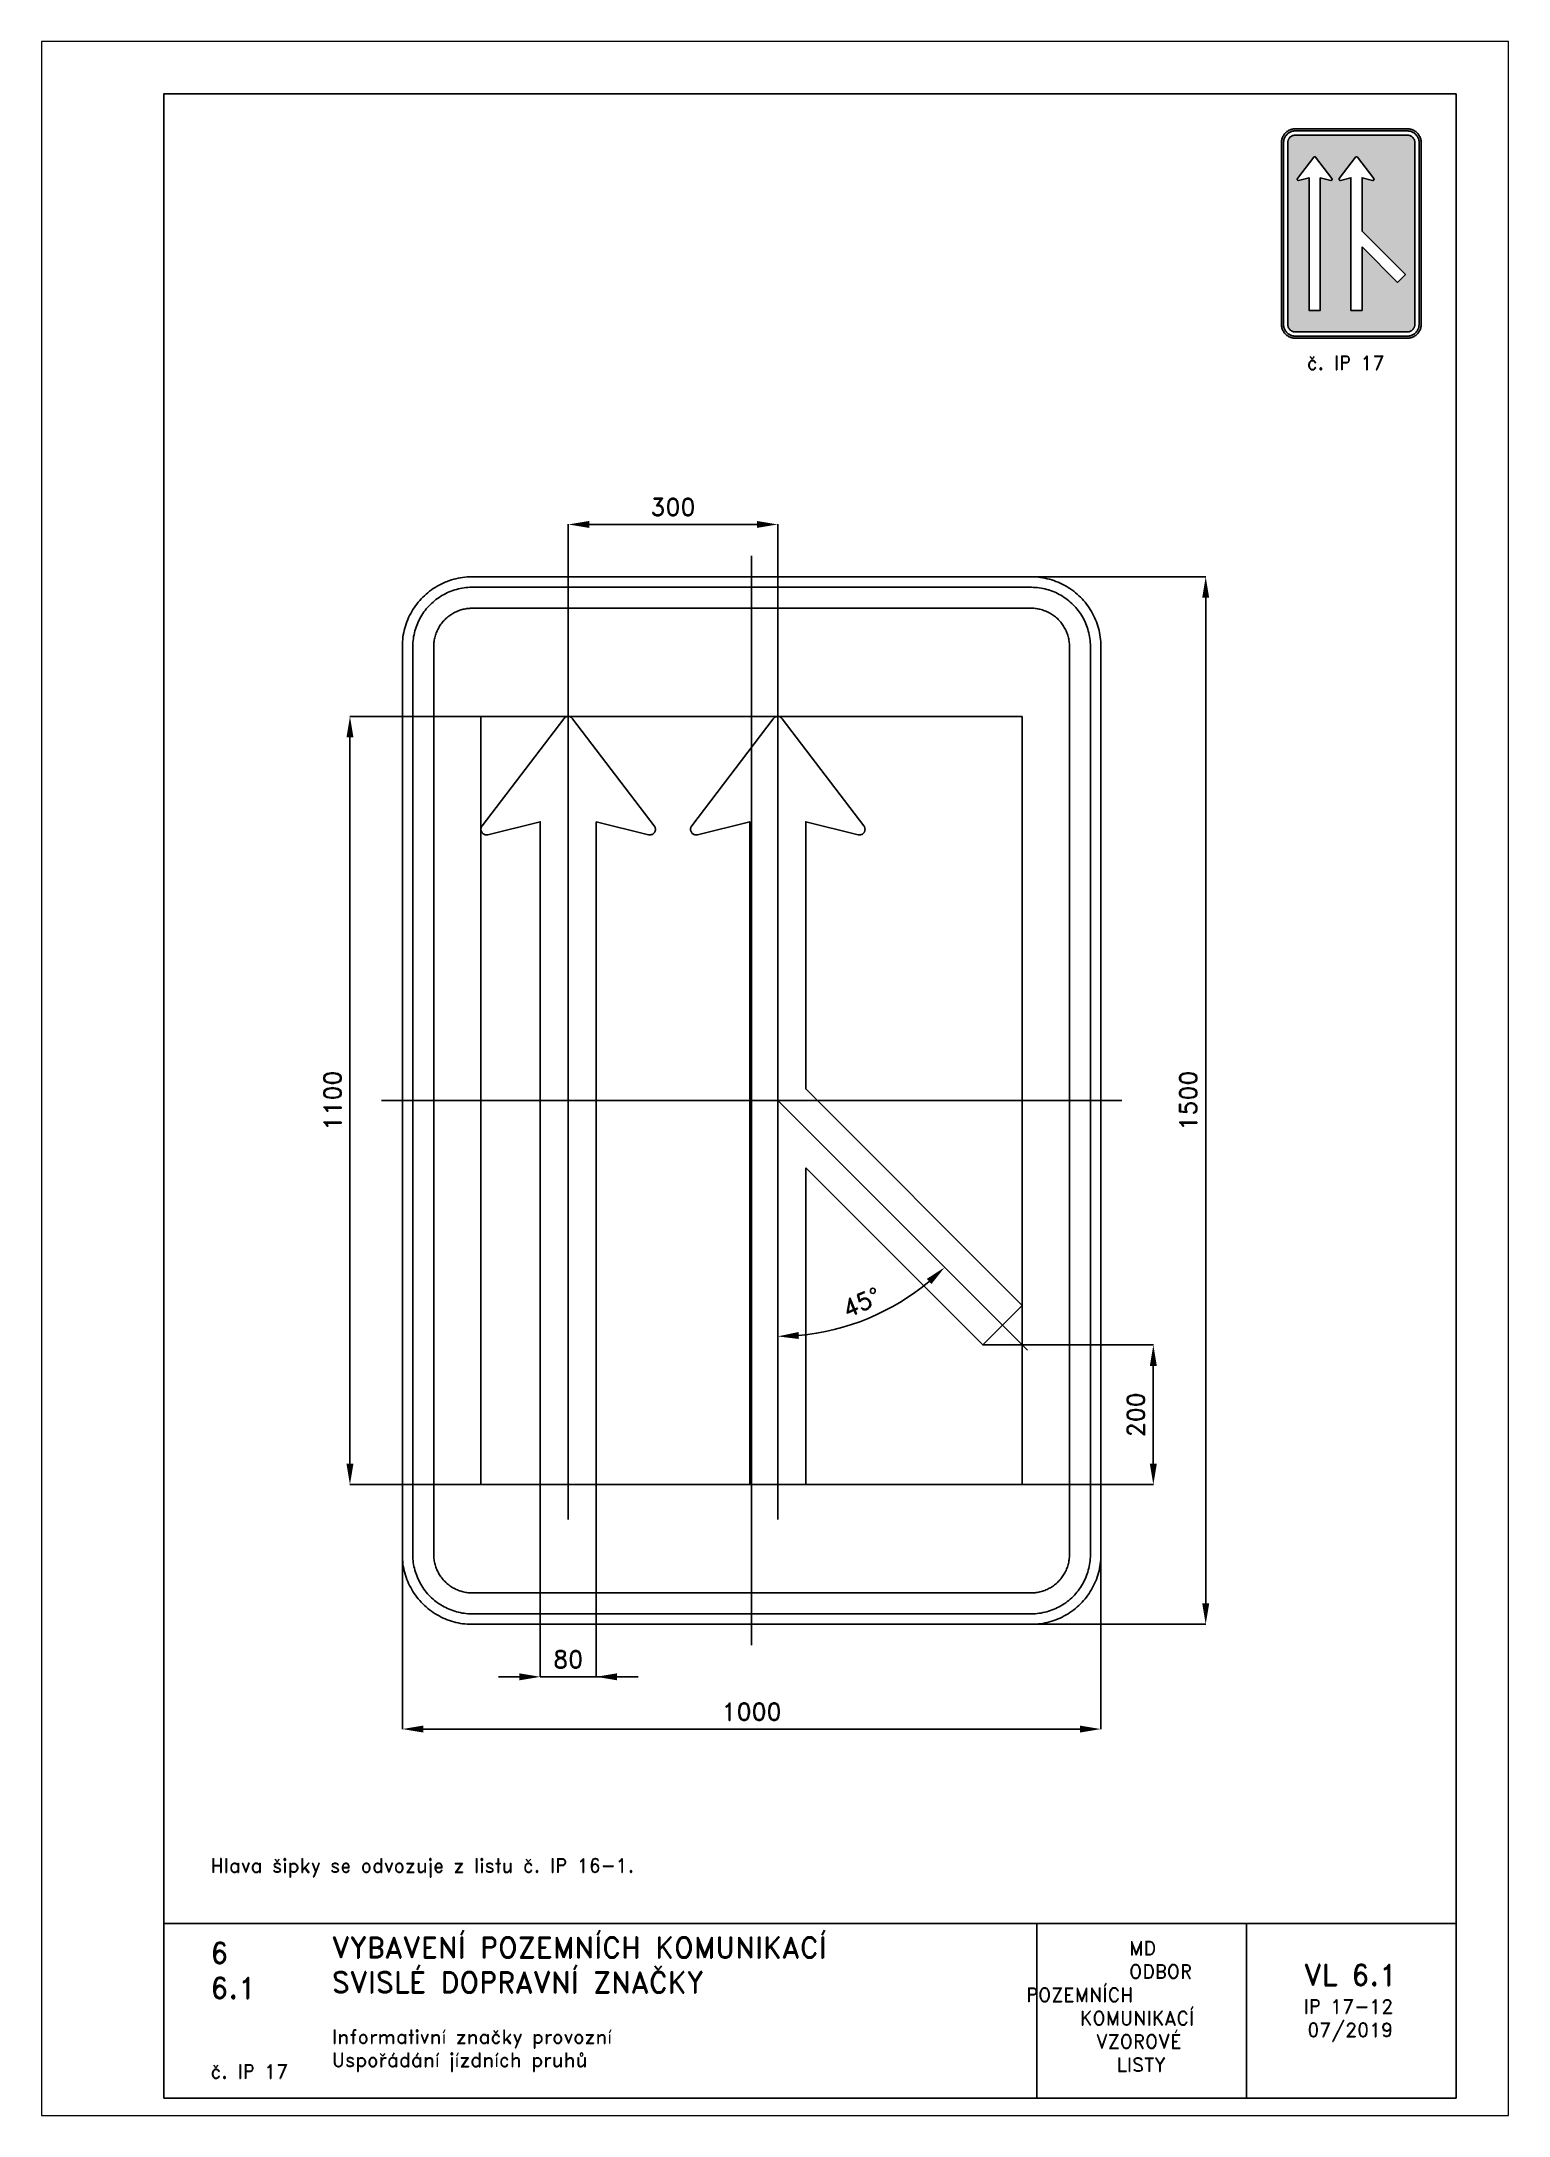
# Paper-space layout 'IP 17-12' of a CAD drawing. Header units: millimetres. Extents: x 0 to 210, y 0 to 297.
# The model-space entities are those that its viewports show. They can reach past a viewport. Long polylines and large blocks are cut down to what shows.
import ezdxf

# ---------------------------------------------------------------- set-up
doc = ezdxf.new("R2010")
doc.units = ezdxf.units.MM
doc.header["$LTSCALE"] = 5
doc.linetypes.add('ČERCHOVANÁX2', pattern=[2, 1, -0.5, 0, -0.5])
doc.linetypes.add('ČÁRKOVANÁX2', pattern=[1.5, 1, -0.5])
for name, color, linetype in [('Kóty', 2, 'Continuous'), ('Rozpiska', 7, 'Continuous'), ('Značka', 7, 'Continuous')]:
    doc.layers.add(name, color=color, linetype=linetype)
doc.layers.add('Rámeček', color=6, linetype='Continuous', plot=False)
doc.styles.get("Standard").update_dxf_attribs({"font": 'romand.shx', "height": 25})
doc.dimstyles.get("Standard").update_dxf_attribs({"dimtxt": 25, "dimasz": 30, "dimexe": 0.18, "dimexo": 0.0625, "dimgap": 12.5, "dimtad": 1, "dimdec": 0, "dimzin": 0, "dimdsep": 46, "dimtxsty": 'Standard', "dimcen": 0.09, "dimadec": 0, "dimazin": 0, "dimtfac": 1, "dimtdec": 0, "dimtofl": 0, "dimtmove": 0, "dimatfit": 3, "dimfxl": 1, "dimtolj": 1, "dimtzin": 0, "dimarcsym": 0})

psp = doc.layouts.new('IP 17-12')

# ---------------------------------------------------------------- texts
at = {"layer": 'Rozpiska', "color": 7, "attachment_point": 1}
for s, width, gutter_width, heights, insert, char_height in [('\\pi3.61905;č. IP 17', 20, 125, [0], (177.5, 252), 2), ('\\P{\\H1.83333x; }\\PHlava šipky se odvozuje z listu č. IP 16-1.{\\H1.55556x; }', 155.5011, 100, [0], (24.17, 43.49), 2), ('6', 149.0422, 100, [0], (24.17, 24.77), 3), ('{\\C6;VYBAVENÍ POZEMNÍCH KOMUNIKACÍ\\P}SVISLÉ DOPRAVNÍ ZNAČKY{\\H1.34524x; }', 149.0422, 100, [0], (41.56, 25.56), 3), ('\\pi14.7414;{\\C6;MD\\P\\pi2.36044;}ODBOR POZEMNÍCH{\\H1.57143x; }\\P\\pi7.69378;KOMUNIKACÍ{\\H1.5x; }\\P\\pi9.97949;{\\C6;VZOROVÉ\\H1.47619x; \\H0.67742x;\\P\\pi12.93187;LISTY\\H1.26984x; }', 33.1018, 100, [0], (140.95, 24.95), 2), ('\\pi1.03113;{\\H1.5x;\\C6;VL 6.1\\P\\pi0.98347;\\H0.66667x;IP 17-12\\H1.66666x; \\H0.6x;\\P\\pi1.5549;07/2019\\H1.80159x; }', 16.0623, 100, [0], (179.66, 21.61), 2), ('6.1', 149.0422, 100, [0], (24.17, 19.78), 3), ('{\\C6;Informativní značky provozní\\P}Uspořádání jízdních pruhů{\\H1.83333x; }', 149.0422, 100, [0], (41.56, 12.29), 2), ('{\\C6;č. IP 17}', 18.3305, 100, [2.67], (24.18, 7.3), 2)]:
    psp.add_mtext_dynamic_manual_height_columns(s, width=width, gutter_width=gutter_width, heights=heights, dxfattribs=dict(at, insert=insert, char_height=char_height))

msp = doc.modelspace()

# ---------------------------------------------------------------- blocks, each defined once
blk = doc.blocks.new('*D0')
at = {"layer": 'Defpoints', "color": 0, "transparency": 16777216}
for p in [(500, -548.8), (-500, -619.3), (500, -900)]:
    blk.add_point(p, dxfattribs=at)
at = {"layer": 'Kóty', "color": 0, "lineweight": -2, "transparency": 16777216}
for p, q in [((500, -548.9), (500, -900.2)), ((-500, -619.4), (-500, -900.2)), ((-470, -900), (470, -900))]:
    blk.add_line(p, q, dxfattribs=at)
at = {"layer": 'Kóty', "color": 0, "transparency": 16777216}
for points in [[(-470, -895), (-470, -905), (-500, -900)], [(470, -895), (470, -905), (500, -900)]]:
    blk.add_solid(points, dxfattribs=at)
at = {"layer": 'Kóty', "color": 0, "transparency": 16777216, "insert": (0, -875), "char_height": 25, "attachment_point": 5}
blk.add_mtext('\\A1;1000', dxfattribs=at)
blk = doc.blocks.new('*D1')
at = {"layer": 'Defpoints', "color": 0, "transparency": 16777216}
for p in [(-302.542, -550), (-222.552, -549.988), (-222.552, -825.18)]:
    blk.add_point(p, dxfattribs=at)
at = {"layer": 'Kóty', "color": 0, "lineweight": -2, "transparency": 16777216}
for p, q in [((-302.542, -550.0625), (-302.542, -825.36)), ((-222.552, -550.0505), (-222.552, -825.36)), ((-332.542, -825.18), (-362.542, -825.18)), ((-192.552, -825.18), (-162.552, -825.18))]:
    blk.add_line(p, q, dxfattribs=at)
at = {"layer": 'Kóty', "color": 0, "transparency": 16777216}
for points in [[(-332.542, -820.18), (-332.542, -830.18), (-302.542, -825.18)], [(-192.552, -820.18), (-192.552, -830.18), (-222.552, -825.18)]]:
    blk.add_solid(points, dxfattribs=at)
at = {"layer": 'Kóty', "color": 0, "transparency": 16777216, "insert": (-262.547, -800.18), "char_height": 25, "attachment_point": 5}
blk.add_mtext('\\A1;80', dxfattribs=at)
blk = doc.blocks.new('*D3')
at = {"layer": 'Defpoints', "color": 0, "transparency": 16777216}
for p in [(37.453, 825), (-262.547, 600), (37.453, 600)]:
    blk.add_point(p, dxfattribs=at)
at = {"layer": 'Kóty', "color": 0, "lineweight": -2, "transparency": 16777216}
for p, q in [((-262.547, 600.0625), (-262.547, 825.18)), ((-232.547, 825), (7.453, 825)), ((37.453, 600.0625), (37.453, 825.18))]:
    blk.add_line(p, q, dxfattribs=at)
at = {"layer": 'Kóty', "color": 0, "transparency": 16777216}
for points in [[(-232.547, 830), (-232.547, 820), (-262.547, 825)], [(7.453, 830), (7.453, 820), (37.453, 825)]]:
    blk.add_solid(points, dxfattribs=at)
at = {"layer": 'Kóty', "color": 0, "transparency": 16777216, "insert": (-112.547, 850), "char_height": 25, "attachment_point": 5}
blk.add_mtext('\\A1;300', dxfattribs=at)
blk = doc.blocks.new('*D4')
at = {"layer": 'Defpoints', "color": 0, "transparency": 16777216}
for p in [(341.6, 750), (650, 750), (341.6, -750)]:
    blk.add_point(p, dxfattribs=at)
at = {"layer": 'Kóty', "color": 0, "lineweight": -2, "transparency": 16777216}
for p, q in [((341.6, 750), (650.2, 750)), ((650, -720), (650, 720)), ((341.6, -750), (650.2, -750))]:
    blk.add_line(p, q, dxfattribs=at)
at = {"layer": 'Kóty', "color": 0, "transparency": 16777216}
for points in [[(645, 720), (655, 720), (650, 750)], [(645, -720), (655, -720), (650, -750)]]:
    blk.add_solid(points, dxfattribs=at)
at = {"layer": 'Kóty', "color": 0, "transparency": 16777216, "insert": (625, 0), "char_height": 25, "attachment_point": 5, "rotation": 90}
blk.add_mtext('\\A1;1500', dxfattribs=at)
blk = doc.blocks.new('*D5')
at = {"layer": 'Defpoints', "color": 0, "transparency": 16777216}
for p in [(-379.161, 550), (-575, -550), (-379.161, -550)]:
    blk.add_point(p, dxfattribs=at)
at = {"layer": 'Kóty', "color": 0, "lineweight": -2, "transparency": 16777216}
for p, q in [((-379.2235, 550), (-575.18, 550)), ((-575, 520), (-575, -520)), ((-379.2235, -550), (-575.18, -550))]:
    blk.add_line(p, q, dxfattribs=at)
at = {"layer": 'Kóty', "color": 0, "transparency": 16777216}
for points in [[(-580, 520), (-570, 520), (-575, 550)], [(-580, -520), (-570, -520), (-575, -550)]]:
    blk.add_solid(points, dxfattribs=at)
at = {"layer": 'Kóty', "color": 0, "transparency": 16777216, "insert": (-600, 0), "char_height": 25, "attachment_point": 5, "rotation": 90}
blk.add_mtext('\\A1;1100', dxfattribs=at)
blk = doc.blocks.new('*D6')
at = {"layer": 'Defpoints', "color": 0, "transparency": 16777216}
for p in [(330.884, -350), (575, -350), (387.5, -550)]:
    blk.add_point(p, dxfattribs=at)
at = {"layer": 'Kóty', "color": 0, "lineweight": -2, "transparency": 16777216}
for p, q in [((330.9465, -350), (575.18, -350)), ((575, -520), (575, -380)), ((387.5625, -550), (575.18, -550))]:
    blk.add_line(p, q, dxfattribs=at)
at = {"layer": 'Kóty', "color": 0, "transparency": 16777216}
for points in [[(570, -380), (580, -380), (575, -350)], [(570, -520), (580, -520), (575, -550)]]:
    blk.add_solid(points, dxfattribs=at)
at = {"layer": 'Kóty', "color": 0, "transparency": 16777216, "insert": (550, -450), "char_height": 25, "attachment_point": 5, "rotation": 90}
blk.add_mtext('\\A1;200', dxfattribs=at)
blk = doc.blocks.new('*D7')
at = {"layer": 'Defpoints', "color": 0, "transparency": 16777216}
for p in [(37.5, 600), (37.5, 0), (124.9, -326.2), (394.7, -357.3), (37.5, -600)]:
    blk.add_point(p, dxfattribs=at)
at = {"layer": 'Kóty', "color": 0, "lineweight": -2, "transparency": 16777216}
blk.add_arc((37.5, 0), 337.7, 275.0914, 309.9086, dxfattribs=at)
at = {"layer": 'Kóty', "color": 0, "transparency": 16777216}
for points in [[(250.7, -255.4), (257.5, -262.7), (276.3, -238.8)], [(67.6, -341.4), (67.2, -331.4), (37.5, -337.7)]]:
    blk.add_solid(points, dxfattribs=at)
at = {"layer": 'Kóty', "color": 0, "transparency": 16777216, "insert": (157.1, -288.9), "char_height": 25, "attachment_point": 5, "rotation": 22.5}
blk.add_mtext('\\A1;45°', dxfattribs=at)

# ---------------------------------------------------------------- dimensions: what is measured, and where the dimension line sits
at = {"layer": 'Kóty'}
for base, p1, p2, picture, middle in [((37.453, 825), (-262.547, 600), (37.453, 600), '*D3', (-112.547, 850)), ((500, -900), (-500, -619.31831), (500, -548.81853), '*D0', (0, -875)), ((-222.552, -825.18), (-302.542, -550), (-222.552, -549.988), '*D1', (-262.547, -800.18))]:
    dim = msp.add_linear_dim(base=base, p1=p1, p2=p2, dimstyle='Standard', dxfattribs=at)
    dim.commit()
    dim.dimension.update_dxf_attribs({"geometry": picture, "text_midpoint": middle})
for base, p1, p2, picture, middle in [((650, 750), (341.56786, -750), (341.56786, 750), '*D4', (625, 0)), ((-575, -550), (-379.161, 550), (-379.161, -550), '*D5', (-600, 0)), ((575, -350), (387.5, -550), (330.884, -350), '*D6', (550, -450))]:
    dim = msp.add_linear_dim(base=base, p1=p1, p2=p2, angle=90, dimstyle='Standard', dxfattribs=at)
    dim.commit()
    dim.dimension.update_dxf_attribs({"geometry": picture, "text_midpoint": middle})
dim = msp.add_angular_dim_2l(base=(124.85923, -326.2045), line1=((394.73149, -357.27849), (37.453, 0)), line2=((37.453, -600), (37.453, 600)), dimstyle='Standard', dxfattribs=at)
dim.commit()
dim.dimension.update_dxf_attribs({"geometry": '*D7', "text_midpoint": (157.12261, -288.90799)})

# ---------------------------------------------------------------- linework, layer by layer
at = {"layer": 'Kóty'}
msp.add_line((650, 235.1542), (650, 132.92026), dxfattribs=at)
msp.add_lwpolyline([(-302.542, -825.36), (-177.66, -825.18)], dxfattribs=at)
at = {"layer": 'Značka', "color": 6, "linetype": 'ČERCHOVANÁX2', "ltscale": 5}
for points in [[(0, -780), (0, 780)], [(-262.547, -600), (-262.547, 600)], [(37.453, -600), (37.453, 600)], [(530, 0), (-530, 0)], [(394.73149, -357.27849), (37.453, 0)]]:
    msp.add_lwpolyline(points, dxfattribs=at)
at = {"layer": 'Značka', "color": 5}
for points in [[(-400, -750), (-400.393, -749.99883), (-400.785, -749.99692, -0.0321801), (-413.6978, -749.09245, -0.0354432), (-426.3873, -746.45574, -0.0362667), (-438.6591, -742.3068, -0.0344205), (-450.2266, -736.4713, -0.0337216), (-461.0042, -729.2849, -0.0340847), (-470.7107, -720.7107, -0.0342086), (-479.2931, -711.0064, -0.0342292), (-486.4713, -700.2266, -0.0340441), (-492.2651, -688.6512, -0.0334121), (-496.45574, -676.3873, -0.0341269), (-499.13547, -663.6918, -0.0367447), (-499.99692, -650.785), (-499.99892, -650.393), (-500, -650), (-500, 650), (-499.99883, 650.39), (-499.99692, 650.79, -0.0321796), (-499.09245, 663.7, -0.0354411), (-496.45574, 676.39, -0.0362697), (-492.3068, 688.66, -0.0344172), (-486.4713, 700.23, -0.033719), (-479.2849, 711, -0.0340776), (-470.7107, 720.71, -0.0342077), (-461.0064, 729.29, -0.0342268), (-450.2266, 736.47, -0.0340514), (-438.6512, 742.27, -0.0334162), (-426.3873, 746.46, -0.0341286), (-413.6918, 749.14, -0.0367456), (-400.785, 750), (-400.393, 750), (-400, 750), (400, 750), (400.393, 750), (400.785, 750, -0.0321794), (413.698, 749.09, -0.0354509), (426.387, 746.46, -0.0362816), (438.659, 742.31, -0.0344246), (450.227, 736.47, -0.0337312), (461.004, 729.28, -0.034081), (470.711, 720.71, -0.0342138), (479.293, 711.01, -0.0342285), (486.471, 700.23, -0.0340344), (492.265, 688.65, -0.0334114), (496.46, 676.39, -0.0341223), (499.14, 663.69, -0.0367412), (500, 650.79), (500, 650.39), (500, 650), (500, -650), (500, -650.393), (500, -650.785, -0.0321792), (499.09, -663.6978, -0.0354418), (496.46, -676.3873, -0.0362638), (492.307, -688.6591, -0.0344153), (486.471, -700.2266, -0.0337192), (479.285, -711.0042, -0.034086), (470.711, -720.7107, -0.0342054), (461.006, -729.2931, -0.0342295), (450.227, -736.4713, -0.0340459), (438.651, -742.2651, -0.0334135), (426.387, -746.45574, -0.034127), (413.692, -749.13547, -0.036745), (400.785, -749.99692), (400.393, -749.99892), (400, -750), (-400, -750)], [(-400, -735), (-400.334, -734.999), (-400.668, -734.9974, -0.0321799), (-411.6431, -734.2286, -0.0354431), (-422.4292, -731.9874, -0.036267), (-432.8602, -728.4608, -0.0344205), (-442.6926, -723.5006, -0.0337214), (-451.8536, -717.3922, -0.0340847), (-460.1041, -710.1041, -0.0342085), (-467.3991, -701.8554, -0.0342292), (-473.5006, -692.6926, -0.0340447), (-478.4254, -682.8535, -0.0334123), (-481.9874, -672.4292, -0.0341271), (-484.2652, -661.638, -0.0367448), (-484.9974, -650.668), (-484.9991, -650.334), (-485, -650), (-485, 650), (-484.999, 650.33), (-484.9974, 650.67, -0.0321808), (-484.2286, 661.64, -0.0354437), (-481.9874, 672.43, -0.0362674), (-478.4608, 682.86, -0.034419), (-473.5006, 692.69, -0.0337112), (-467.3922, 701.85, -0.0340785), (-460.1041, 710.1, -0.034195), (-451.8554, 717.4, -0.0342194), (-442.6926, 723.5, -0.0340514), (-432.8535, 728.43, -0.0334085), (-422.4292, 731.99, -0.0341207), (-411.638, 734.27, -0.0367451), (-400.668, 735), (-400.334, 735), (-400, 735), (400, 735), (400.334, 735), (400.668, 735, -0.0321738), (411.643, 734.23, -0.0354396), (422.429, 731.99, -0.0362613), (432.86, 728.46, -0.0344296), (442.693, 723.5, -0.0337309), (451.854, 717.39, -0.0340802), (460.104, 710.1, -0.0342125), (467.399, 701.86, -0.03423), (473.501, 692.69, -0.0340367), (478.425, 682.85, -0.0334178), (481.987, 672.43, -0.0341274), (484.265, 661.64, -0.0367509), (484.997, 650.67), (484.999, 650.33), (485, 650), (485, -650), (484.999, -650.334), (484.997, -650.668, -0.0321847), (484.229, -661.6431, -0.0354498), (481.987, -672.4292, -0.0362714), (478.461, -682.8602, -0.0344187), (473.501, -692.6926, -0.0337149), (467.392, -701.8536, -0.0340831), (460.104, -710.1041, -0.0342094), (451.855, -717.3991, -0.0342308), (442.693, -723.5006, -0.0340424), (432.854, -728.4254, -0.0334111), (422.429, -731.9874, -0.0341271), (411.638, -734.2652, -0.0367448), (400.668, -734.9974), (400.334, -734.9991), (400, -735), (-400, -735)], [(-400, -705), (400, -705), (400.216, -704.9994), (400.432, -704.9983, 0.0321799), (407.534, -704.5008, 0.0354424), (414.513, -703.0507, 0.0362647), (421.263, -700.7687, 0.0344223), (427.625, -697.5592, 0.033717), (433.552, -693.6067, 0.034088), (438.891, -688.8909, 0.0342122), (443.611, -683.5535, 0.0342287), (447.559, -677.6246, 0.0340415), (450.746, -671.2582, 0.0334124), (453.051, -664.513, 0.0341249), (454.525, -657.5305, 0.0367432), (454.998, -650.432), (454.999, -650.216), (455, -650), (455, 650), (454.999, 650.22), (454.998, 650.43, 0.0321867), (454.501, 657.53, 0.0354421), (453.051, 664.51, 0.0362779), (450.769, 671.26, 0.0344207), (447.559, 677.62, 0.0337176), (443.607, 683.55, 0.0340785), (438.891, 688.89, 0.0341988), (433.554, 693.61, 0.0342361), (427.625, 697.56, 0.0340303), (421.258, 700.75, 0.033395), (414.513, 703.05, 0.0341092), (407.53, 704.52, 0.0367438), (400.432, 705), (400.216, 705), (400, 705), (-400, 705), (-400.216, 705), (-400.432, 705, 0.0321706), (-407.5338, 704.5, 0.0354292), (-414.513, 703.05, 0.036266), (-421.2625, 700.77, 0.0344312), (-427.6246, 697.56, 0.0337345), (-433.5523, 693.61, 0.034079), (-438.8909, 688.89, 0.0342245), (-443.6112, 683.55, 0.0342352), (-447.5592, 677.62, 0.0340405), (-450.7458, 671.26, 0.0334087), (-453.0507, 664.51, 0.034125), (-454.5245, 657.53, 0.0367448), (-454.9983, 650.43), (-454.9994, 650.22), (-455, 650), (-455, -650), (-454.9994, -650.216), (-454.9983, -650.432, 0.0321797), (-454.5008, -657.5338, 0.0354429), (-453.0507, -664.513, 0.0362669), (-450.7687, -671.2625, 0.0344214), (-447.5592, -677.6246, 0.0337215), (-443.6067, -683.5523, 0.0340845), (-438.8909, -688.8909, 0.0342083), (-433.5535, -693.6112, 0.0342301), (-427.6246, -697.5592, 0.0340439), (-421.2582, -700.7458, 0.0334124), (-414.513, -703.0507, 0.0341275), (-407.5305, -704.5245, 0.0367453), (-400.432, -704.9983), (-400.216, -704.9994), (-400, -705)]]:
    msp.add_lwpolyline(points, format="xyb", dxfattribs=at)
at = {"layer": 'Značka', "color": 6, "linetype": 'ČÁRKOVANÁX2', "ltscale": 2.5}
msp.add_lwpolyline([(-387.5, -550), (-387.5, 550), (387.5, 550), (387.5, -550), (-387.5, -550)], dxfattribs=at)
at = {"layer": 'Značka', "color": 5}
for points in [[(-222.552, 399.2), (-222.552, -550), (-302.542, -550), (-302.542, 375.2), (-302.562, 375.2), (-302.562, 399.2), (-377.522, 380.66), (-377.612, 380.63), (-377.712, 380.61), (-377.932, 380.57), (-378.163, 380.53), (-379.202, 380.42), (-380.252, 380.46), (-381.282, 380.63), (-382.282, 380.94), (-383.242, 381.37), (-384.122, 381.93), (-384.932, 382.59), (-385.642, 383.36), (-386.252, 384.21), (-386.742, 385.14), (-387.112, 386.12), (-387.122, 386.17), (-387.142, 386.22), (-387.192, 386.43), (-387.242, 386.63), (-387.292, 386.89), (-387.342, 387.14), (-387.382, 387.4), (-387.413, 387.66), (-387.432, 387.92), (-387.442, 388.18), (-387.452, 388.45), (-387.442, 388.71), (-387.432, 388.97), (-387.403, 389.23), (-387.372, 389.49), (-387.342, 389.75), (-387.292, 390.01), (-387.232, 390.26), (-387.173, 390.52), (-387.092, 390.77), (-387.012, 391.02), (-386.923, 391.26), (-386.832, 391.51), (-386.722, 391.75), (-386.642, 391.94), (-386.542, 392.13), (-386.522, 392.18), (-386.492, 392.22), (-385.932, 393.1), (-385.872, 393.18), (-385.812, 393.27), (-268.932, 546.84), (-268.872, 546.92), (-268.812, 546.99), (-268.232, 547.65), (-267.572, 548.23), (-266.722, 548.84), (-265.792, 549.32), (-264.802, 549.68), (-263.782, 549.9), (-262.742, 550), (-261.692, 549.95), (-260.663, 549.77), (-259.663, 549.45), (-258.722, 549.01), (-257.832, 548.45), (-257.032, 547.78), (-256.322, 547.01), (-256.262, 546.92), (-256.192, 546.84), (-139.312, 393.27), (-139.252, 393.19), (-139.202, 393.11), (-139.072, 392.93), (-138.942, 392.73), (-138.432, 391.82), (-138.413, 391.78), (-138.392, 391.73), (-138.302, 391.54), (-138.222, 391.34), (-138.132, 391.09), (-138.052, 390.84), (-137.972, 390.59), (-137.913, 390.34), (-137.852, 390.09), (-137.802, 389.83), (-137.762, 389.58), (-137.722, 389.32), (-137.702, 389.06), (-137.692, 388.79), (-137.682, 388.53), (-137.682, 388.27), (-137.692, 388.01), (-137.702, 387.74), (-137.732, 387.48), (-137.772, 387.22), (-137.812, 386.96), (-137.862, 386.7), (-137.923, 386.45), (-137.992, 386.2), (-138.072, 385.95), (-138.153, 385.7), (-138.242, 385.46), (-138.352, 385.22), (-138.462, 384.98), (-138.572, 384.74), (-138.702, 384.51), (-138.832, 384.28), (-138.942, 384.11), (-139.052, 383.93), (-139.082, 383.89), (-139.112, 383.84), (-139.772, 383.03), (-140.522, 382.3), (-141.372, 381.68), (-142.282, 381.17), (-143.262, 380.8), (-144.272, 380.54), (-145.312, 380.43), (-146.362, 380.44), (-147.392, 380.61), (-147.502, 380.63), (-147.602, 380.66), (-222.552, 399.2)], [(77.438, -96.554), (77.438, -550), (-2.553, -550), (-2.553, 375.2), (-2.573, 375.2), (-2.573, 399.2), (-77.532, 380.66), (-77.622, 380.63), (-77.722, 380.61), (-77.942, 380.57), (-78.173, 380.53), (-79.212, 380.42), (-80.262, 380.46), (-81.292, 380.63), (-82.292, 380.94), (-83.252, 381.37), (-84.132, 381.93), (-84.942, 382.59), (-85.653, 383.36), (-86.262, 384.21), (-86.752, 385.14), (-87.122, 386.12), (-87.132, 386.17), (-87.153, 386.22), (-87.202, 386.43), (-87.252, 386.63), (-87.302, 386.89), (-87.352, 387.14), (-87.392, 387.4), (-87.423, 387.66), (-87.442, 387.92), (-87.452, 388.18), (-87.462, 388.45), (-87.452, 388.71), (-87.442, 388.97), (-87.413, 389.23), (-87.382, 389.49), (-87.352, 389.75), (-87.302, 390.01), (-87.242, 390.26), (-87.182, 390.52), (-87.102, 390.77), (-87.022, 391.02), (-86.932, 391.26), (-86.842, 391.51), (-86.732, 391.75), (-86.653, 391.94), (-86.552, 392.13), (-86.532, 392.18), (-86.502, 392.22), (-85.942, 393.1), (-85.882, 393.18), (-85.822, 393.27), (31.058, 546.84), (31.117, 546.92), (31.177, 546.99), (31.758, 547.65), (32.418, 548.23), (33.268, 548.84), (34.197, 549.32), (35.188, 549.68), (36.208, 549.9), (37.248, 550), (38.298, 549.95), (39.327, 549.77), (40.327, 549.45), (41.268, 549.01), (42.157, 548.45), (42.958, 547.78), (43.668, 547.01), (43.728, 546.92), (43.798, 546.84), (160.677, 393.27), (160.738, 393.19), (160.788, 393.11), (160.918, 392.93), (161.048, 392.73), (161.558, 391.82), (161.577, 391.78), (161.597, 391.73), (161.688, 391.54), (161.768, 391.34), (161.858, 391.09), (161.938, 390.84), (162.018, 390.59), (162.077, 390.34), (162.137, 390.09), (162.188, 389.83), (162.228, 389.58), (162.268, 389.32), (162.288, 389.06), (162.298, 388.79), (162.308, 388.53), (162.308, 388.27), (162.298, 388.01), (162.288, 387.74), (162.258, 387.48), (162.217, 387.22), (162.177, 386.96), (162.128, 386.7), (162.068, 386.45), (161.998, 386.2), (161.918, 385.95), (161.838, 385.7), (161.748, 385.46), (161.637, 385.22), (161.528, 384.98), (161.418, 384.74), (161.288, 384.51), (161.157, 384.28), (161.048, 384.11), (160.938, 383.93), (160.907, 383.89), (160.878, 383.84), (160.217, 383.03), (159.467, 382.3), (158.617, 381.68), (157.708, 381.17), (156.728, 380.8), (155.717, 380.54), (154.677, 380.43), (153.628, 380.44), (152.597, 380.61), (152.488, 380.63), (152.387, 380.66), (77.438, 399.2), (77.438, 16.584), (387.452, -293.431), (330.884, -350), (77.438, -96.554)]]:
    msp.add_lwpolyline(points, dxfattribs=at)

msp.set_redraw_order([(e.dxf.handle, doc.entitydb.next_handle()) for e in msp.query("TEXT MTEXT ATTDEF DIMENSION ARC_DIMENSION")])  # texts and dimensions are drawn at this point

# ---------------------------------------------------------------- hatches: boundary and pattern name
at = {"layer": 'Značka'}
h = psp.add_hatch(color=170, dxfattribs=at)
h.dxf.hatch_style = 1
h.paths.add_polyline_path([(183.05, 277.48), (183.05, 258.5), (181.45, 258.5), (181.45, 277), (181.45, 277), (181.45, 277.48), (179.95, 277.11), (179.95, 277.11), (179.95, 277.11), (179.94, 277.11), (179.94, 277.11), (179.92, 277.11), (179.89, 277.11), (179.87, 277.11), (179.85, 277.12), (179.84, 277.13), (179.82, 277.14), (179.8, 277.15), (179.79, 277.17), (179.77, 277.18), (179.77, 277.2), (179.76, 277.22), (179.76, 277.22), (179.76, 277.22), (179.76, 277.23), (179.76, 277.23), (179.75, 277.24), (179.75, 277.24), (179.75, 277.25), (179.75, 277.25), (179.75, 277.26), (179.75, 277.26), (179.75, 277.27), (179.75, 277.27), (179.75, 277.28), (179.75, 277.28), (179.75, 277.29), (179.75, 277.3), (179.75, 277.3), (179.76, 277.31), (179.76, 277.31), (179.76, 277.32), (179.76, 277.32), (179.76, 277.33), (179.76, 277.33), (179.77, 277.33), (179.77, 277.34), (179.77, 277.34), (179.77, 277.34), (179.77, 277.34), (179.78, 277.36), (179.78, 277.36), (179.78, 277.37), (182.12, 280.44), (182.12, 280.44), (182.12, 280.44), (182.14, 280.45), (182.15, 280.46), (182.17, 280.48), (182.18, 280.49), (182.2, 280.49), (182.22, 280.5), (182.25, 280.5), (182.27, 280.5), (182.29, 280.5), (182.31, 280.49), (182.33, 280.48), (182.34, 280.47), (182.36, 280.46), (182.37, 280.44), (182.37, 280.44), (182.38, 280.44), (184.71, 277.37), (184.71, 277.36), (184.72, 277.36), (184.72, 277.36), (184.72, 277.35), (184.73, 277.34), (184.73, 277.34), (184.73, 277.33), (184.73, 277.33), (184.74, 277.33), (184.74, 277.32), (184.74, 277.32), (184.74, 277.31), (184.74, 277.31), (184.74, 277.3), (184.74, 277.3), (184.74, 277.29), (184.75, 277.29), (184.75, 277.28), (184.75, 277.28), (184.75, 277.27), (184.75, 277.27), (184.75, 277.26), (184.75, 277.25), (184.75, 277.25), (184.74, 277.24), (184.74, 277.24), (184.74, 277.23), (184.74, 277.23), (184.74, 277.22), (184.74, 277.22), (184.74, 277.21), (184.74, 277.21), (184.73, 277.2), (184.73, 277.2), (184.73, 277.19), (184.73, 277.19), (184.72, 277.19), (184.72, 277.18), (184.72, 277.18), (184.72, 277.18), (184.72, 277.18), (184.7, 277.16), (184.69, 277.15), (184.67, 277.13), (184.65, 277.12), (184.63, 277.12), (184.61, 277.11), (184.59, 277.11), (184.57, 277.11), (184.55, 277.11), (184.55, 277.11), (184.55, 277.11)], flags=0)
h.paths.add_polyline_path([(189.05, 267.57), (189.05, 258.5), (187.45, 258.5), (187.45, 277), (187.45, 277), (187.45, 277.48), (185.95, 277.11), (185.95, 277.11), (185.95, 277.11), (185.94, 277.11), (185.94, 277.11), (185.92, 277.11), (185.89, 277.11), (185.87, 277.11), (185.85, 277.12), (185.83, 277.13), (185.82, 277.14), (185.8, 277.15), (185.79, 277.17), (185.77, 277.18), (185.76, 277.2), (185.76, 277.22), (185.76, 277.22), (185.76, 277.22), (185.76, 277.23), (185.75, 277.23), (185.75, 277.24), (185.75, 277.24), (185.75, 277.25), (185.75, 277.25), (185.75, 277.26), (185.75, 277.26), (185.75, 277.27), (185.75, 277.27), (185.75, 277.28), (185.75, 277.28), (185.75, 277.29), (185.75, 277.3), (185.75, 277.3), (185.76, 277.31), (185.76, 277.31), (185.76, 277.32), (185.76, 277.32), (185.76, 277.33), (185.76, 277.33), (185.77, 277.33), (185.77, 277.34), (185.77, 277.34), (185.77, 277.34), (185.77, 277.34), (185.78, 277.36), (185.78, 277.36), (185.78, 277.37), (188.12, 280.44), (188.12, 280.44), (188.12, 280.44), (188.14, 280.45), (188.15, 280.46), (188.17, 280.48), (188.18, 280.49), (188.2, 280.49), (188.22, 280.5), (188.24, 280.5), (188.27, 280.5), (188.29, 280.5), (188.31, 280.49), (188.33, 280.48), (188.34, 280.47), (188.36, 280.46), (188.37, 280.44), (188.37, 280.44), (188.38, 280.44), (190.71, 277.37), (190.71, 277.36), (190.72, 277.36), (190.72, 277.36), (190.72, 277.35), (190.73, 277.34), (190.73, 277.34), (190.73, 277.33), (190.73, 277.33), (190.74, 277.33), (190.74, 277.32), (190.74, 277.32), (190.74, 277.31), (190.74, 277.31), (190.74, 277.3), (190.74, 277.3), (190.74, 277.29), (190.75, 277.29), (190.75, 277.28), (190.75, 277.28), (190.75, 277.27), (190.75, 277.27), (190.75, 277.26), (190.75, 277.25), (190.75, 277.25), (190.74, 277.24), (190.74, 277.24), (190.74, 277.23), (190.74, 277.23), (190.74, 277.22), (190.74, 277.22), (190.74, 277.21), (190.73, 277.21), (190.73, 277.2), (190.73, 277.2), (190.73, 277.19), (190.73, 277.19), (190.72, 277.19), (190.72, 277.18), (190.72, 277.18), (190.72, 277.18), (190.72, 277.18), (190.7, 277.16), (190.69, 277.15), (190.67, 277.13), (190.65, 277.12), (190.63, 277.12), (190.61, 277.11), (190.59, 277.11), (190.57, 277.11), (190.55, 277.11), (190.55, 277.11), (190.55, 277.11), (189.05, 277.48), (189.05, 269.83), (195.25, 263.63), (194.12, 262.5)], flags=0)
edge = h.paths.add_edge_path(flags=16)
edge.add_line((179.5, 254.8), (179.49, 254.8))
edge.add_line((179.49, 254.8), (179.49, 254.8))
edge.add_arc((179.5, 256.51), 1.71, 262.3067, 269.6793, ccw=False)
edge.add_arc((179.47, 256.36), 1.56, 254.202, 262.3216, ccw=False)
edge.add_arc((179.43, 256.33), 1.52, 247.1661, 255.4743, ccw=False)
edge.add_arc((179.46, 256.41), 1.6, 239.2875, 247.1729, ccw=False)
edge.add_arc((179.46, 256.45), 1.63, 232.4426, 240.168, ccw=False)
edge.add_arc((179.45, 256.43), 1.62, 224.6398, 232.4485, ccw=False)
edge.add_arc((179.43, 256.45), 1.61, 217.5705, 225.4074, ccw=False)
edge.add_arc((179.43, 256.44), 1.61, 209.7388, 217.5805, ccw=False)
edge.add_arc((179.42, 256.47), 1.62, 202.6898, 210.4892, ccw=False)
edge.add_arc((179.45, 256.48), 1.65, 195.038, 202.6927, ccw=False)
edge.add_arc((179.42, 256.49), 1.62, 188.0098, 195.8282, ccw=False)
edge.add_arc((179.3, 256.48), 1.5, 179.6098, 188.0273, ccw=False)
edge.add_line((177.8, 256.49), (177.8, 256.49))
edge.add_line((177.8, 256.49), (177.8, 256.5))
edge.add_line((177.8, 256.5), (177.8, 282.5))
edge.add_line((177.8, 282.5), (177.8, 282.51))
edge.add_line((177.8, 282.51), (177.8, 282.51))
edge.add_arc((179.51, 282.5), 1.71, 172.3048, 179.6775, ccw=False)
edge.add_arc((179.36, 282.52), 1.56, 164.206, 172.3257, ccw=False)
edge.add_arc((179.33, 282.57), 1.52, 157.1644, 165.4727, ccw=False)
edge.add_arc((179.41, 282.54), 1.6, 149.282, 157.1671, ccw=False)
edge.add_arc((179.45, 282.54), 1.63, 142.4409, 150.164, ccw=False)
edge.add_arc((179.43, 282.55), 1.62, 134.6388, 142.446, ccw=False)
edge.add_arc((179.45, 282.57), 1.61, 127.5915, 135.4254, ccw=False)
edge.add_arc((179.44, 282.57), 1.61, 119.7334, 127.5728, ccw=False)
edge.add_arc((179.47, 282.58), 1.62, 112.7132, 120.5142, ccw=False)
edge.add_arc((179.48, 282.55), 1.65, 105.0286, 112.6824, ccw=False)
edge.add_arc((179.49, 282.58), 1.62, 98.0218, 105.8386, ccw=False)
edge.add_arc((179.48, 282.7), 1.5, 89.5984, 98.0159, ccw=False)
edge.add_line((179.49, 284.2), (179.49, 284.2))
edge.add_line((179.49, 284.2), (179.5, 284.2))
edge.add_line((179.5, 284.2), (195.5, 284.2))
edge.add_line((195.5, 284.2), (195.51, 284.2))
edge.add_line((195.51, 284.2), (195.51, 284.2))
edge.add_arc((195.5, 282.49), 1.71, 82.3012, 89.6723, ccw=False)
edge.add_arc((195.53, 282.64), 1.56, 74.2084, 82.3272, ccw=False)
edge.add_arc((195.57, 282.67), 1.52, 67.15, 75.4569, ccw=False)
edge.add_arc((195.54, 282.59), 1.6, 59.2887, 67.1763, ccw=False)
edge.add_arc((195.54, 282.55), 1.63, 52.4346, 60.1622, ccw=False)
edge.add_arc((195.55, 282.57), 1.62, 44.6312, 52.4388, ccw=False)
edge.add_arc((195.57, 282.55), 1.61, 37.6, 45.4379, ccw=False)
edge.add_arc((195.57, 282.56), 1.61, 29.7201, 37.562, ccw=False)
edge.add_arc((195.58, 282.53), 1.62, 22.6849, 30.4825, ccw=False)
edge.add_arc((195.55, 282.52), 1.65, 15.0446, 22.7006, ccw=False)
edge.add_arc((195.58, 282.51), 1.62, 8.0121, 15.8305, ccw=False)
edge.add_arc((195.7, 282.52), 1.5, -0.3919, 8.027, ccw=False)
edge.add_line((197.2, 282.51), (197.2, 282.51))
edge.add_line((197.2, 282.51), (197.2, 282.5))
edge.add_line((197.2, 282.5), (197.2, 256.5))
edge.add_line((197.2, 256.5), (197.2, 256.49))
edge.add_line((197.2, 256.49), (197.2, 256.49))
edge.add_arc((195.49, 256.5), 1.71, 352.3103, 359.684, ccw=False)
edge.add_arc((195.64, 256.48), 1.56, 344.1972, 352.3182, ccw=False)
edge.add_arc((195.67, 256.43), 1.52, 337.1686, 345.4777, ccw=False)
edge.add_arc((195.59, 256.46), 1.6, 329.2886, 337.1737, ccw=False)
edge.add_arc((195.55, 256.46), 1.63, 322.4407, 330.1647, ccw=False)
edge.add_arc((195.57, 256.45), 1.62, 314.6404, 322.4487, ccw=False)
edge.add_arc((195.55, 256.43), 1.61, 307.5693, 315.4065, ccw=False)
edge.add_arc((195.56, 256.43), 1.61, 299.7409, 307.5829, ccw=False)
edge.add_arc((195.53, 256.42), 1.62, 292.6903, 300.4892, ccw=False)
edge.add_arc((195.52, 256.45), 1.65, 285.037, 292.6914, ccw=False)
edge.add_arc((195.51, 256.42), 1.62, 278.0101, 285.8284, ccw=False)
edge.add_arc((195.52, 256.3), 1.5, 269.6098, 278.0273, ccw=False)
edge.add_line((195.51, 254.8), (195.51, 254.8))
edge.add_line((195.51, 254.8), (195.5, 254.8))
edge.add_line((195.5, 254.8), (179.5, 254.8))
edge = h.paths.add_edge_path(flags=0)
edge.add_line((179.5, 255.4), (195.5, 255.4))
edge.add_line((195.5, 255.4), (195.5, 255.4))
edge.add_line((195.5, 255.4), (195.51, 255.4))
edge.add_arc((195.5, 256.51), 1.11, 270.3208, 277.6933)
edge.add_arc((195.52, 256.41), 1.01, 277.6782, 285.7976)
edge.add_arc((195.54, 256.39), 0.984, 284.5253, 292.8329)
edge.add_arc((195.52, 256.44), 1.04, 292.8271, 300.713)
edge.add_arc((195.53, 256.47), 1.06, 299.8357, 307.5601)
edge.add_arc((195.53, 256.46), 1.05, 307.5486, 315.358)
edge.add_arc((195.55, 256.46), 1.04, 314.5939, 322.4317)
edge.add_arc((195.55, 256.46), 1.04, 322.4199, 330.2615)
edge.add_arc((195.55, 256.48), 1.05, 329.5082, 337.307)
edge.add_arc((195.53, 256.49), 1.07, 337.3061, 344.9608)
edge.add_arc((195.55, 256.5), 1.05, 344.171, 351.9888)
edge.add_arc((195.63, 256.48), 0.969, 351.9792, 360.3964)
edge.add_line((196.6, 256.49), (196.6, 256.5))
edge.add_line((196.6, 256.5), (196.6, 256.5))
edge.add_line((196.6, 256.5), (196.6, 282.5))
edge.add_line((196.6, 282.5), (196.6, 282.5))
edge.add_line((196.6, 282.5), (196.6, 282.51))
edge.add_arc((195.49, 282.5), 1.11, 0.3171, 7.6912)
edge.add_arc((195.59, 282.52), 1.01, 7.6758, 15.7952)
edge.add_arc((195.61, 282.54), 0.983, 14.5237, 22.8344)
edge.add_arc((195.56, 282.52), 1.04, 22.8381, 30.7236)
edge.add_arc((195.53, 282.53), 1.06, 29.8189, 37.5434)
edge.add_arc((195.54, 282.53), 1.05, 37.5456, 45.3528)
edge.add_arc((195.54, 282.55), 1.04, 44.5933, 52.4281)
edge.add_arc((195.54, 282.55), 1.04, 52.4061, 60.2494)
edge.add_arc((195.52, 282.55), 1.05, 59.4901, 67.2863)
edge.add_arc((195.51, 282.53), 1.07, 67.3456, 74.9963)
edge.add_arc((195.51, 282.55), 1.05, 74.2051, 82.0193)
edge.add_arc((195.51, 282.63), 0.969, 81.9226, 90.3399)
edge.add_line((195.51, 283.6), (195.5, 283.6))
edge.add_line((195.5, 283.6), (195.5, 283.6))
edge.add_line((195.5, 283.6), (179.5, 283.6))
edge.add_line((179.5, 283.6), (179.5, 283.6))
edge.add_line((179.5, 283.6), (179.49, 283.6))
edge.add_arc((179.5, 282.49), 1.11, 90.342, 97.7125)
edge.add_arc((179.48, 282.59), 1.01, 97.6786, 105.795)
edge.add_arc((179.46, 282.61), 0.984, 104.5112, 112.8191)
edge.add_arc((179.48, 282.56), 1.04, 112.8293, 120.7172)
edge.add_arc((179.47, 282.53), 1.06, 119.8138, 127.5422)
edge.add_arc((179.47, 282.54), 1.05, 127.5771, 135.3844)
edge.add_arc((179.45, 282.54), 1.04, 134.6046, 142.4452)
edge.add_arc((179.45, 282.54), 1.04, 142.4241, 150.2672)
edge.add_arc((179.45, 282.52), 1.05, 149.4882, 157.2867)
edge.add_arc((179.47, 282.51), 1.07, 157.3197, 164.9736)
edge.add_arc((179.45, 282.5), 1.05, 164.1684, 171.9863)
edge.add_arc((179.37, 282.52), 0.97, 171.9734, 180.3909)
edge.add_line((178.4, 282.51), (178.4, 282.5))
edge.add_line((178.4, 282.5), (178.4, 282.5))
edge.add_line((178.4, 282.5), (178.4, 256.5))
edge.add_line((178.4, 256.5), (178.4, 256.5))
edge.add_line((178.4, 256.5), (178.4, 256.49))
edge.add_arc((179.51, 256.5), 1.11, 180.3209, 187.6934)
edge.add_arc((179.41, 256.48), 1.01, 187.6778, 195.7974)
edge.add_arc((179.39, 256.46), 0.984, 194.5263, 202.8344)
edge.add_arc((179.44, 256.48), 1.04, 202.8268, 210.7125)
edge.add_arc((179.47, 256.47), 1.06, 209.832, 217.5575)
edge.add_arc((179.46, 256.47), 1.05, 217.5512, 225.3597)
edge.add_arc((179.46, 256.45), 1.04, 224.5926, 232.4295)
edge.add_arc((179.46, 256.45), 1.04, 232.4198, 240.2617)
edge.add_arc((179.48, 256.45), 1.05, 239.5108, 247.3101)
edge.add_arc((179.49, 256.47), 1.07, 247.3069, 254.9616)
edge.add_arc((179.5, 256.45), 1.05, 254.1723, 261.9907)
edge.add_arc((179.48, 256.37), 0.969, 261.9726, 270.3902)
edge.add_line((179.49, 255.4), (179.5, 255.4))
edge.add_line((179.5, 255.4), (179.5, 255.4))
edge = h.paths.add_edge_path()
edge.add_line((179.5, 254.5), (179.49, 254.5))
edge.add_line((179.49, 254.5), (179.48, 254.5))
edge.add_arc((179.5, 256.51), 2.01, 262.307, 269.6796, ccw=False)
edge.add_arc((179.47, 256.33), 1.83, 254.2019, 262.3215, ccw=False)
edge.add_arc((179.42, 256.3), 1.79, 247.1662, 255.4743, ccw=False)
edge.add_arc((179.46, 256.39), 1.88, 239.2875, 247.173, ccw=False)
edge.add_arc((179.45, 256.44), 1.92, 232.4423, 240.1678, ccw=False)
edge.add_arc((179.44, 256.42), 1.9, 224.64, 232.4487, ccw=False)
edge.add_arc((179.42, 256.44), 1.9, 217.5708, 225.4078, ccw=False)
edge.add_arc((179.42, 256.43), 1.89, 209.7385, 217.5802, ccw=False)
edge.add_arc((179.41, 256.46), 1.9, 202.6895, 210.4889, ccw=False)
edge.add_arc((179.45, 256.48), 1.94, 195.0383, 202.6929, ccw=False)
edge.add_arc((179.4, 256.49), 1.9, 188.0097, 195.828, ccw=False)
edge.add_arc((179.26, 256.47), 1.76, 179.6097, 188.0272, ccw=False)
edge.add_line((177.5, 256.48), (177.5, 256.49))
edge.add_line((177.5, 256.49), (177.5, 256.5))
edge.add_line((177.5, 256.5), (177.5, 282.5))
edge.add_line((177.5, 282.5), (177.5, 282.51))
edge.add_line((177.5, 282.51), (177.5, 282.52))
edge.add_arc((179.51, 282.5), 2.01, 172.3062, 179.6787, ccw=False)
edge.add_arc((179.33, 282.53), 1.83, 164.2026, 172.3217, ccw=False)
edge.add_arc((179.3, 282.58), 1.79, 157.1633, 165.4721, ccw=False)
edge.add_arc((179.39, 282.54), 1.88, 149.2929, 157.1776, ccw=False)
edge.add_arc((179.44, 282.55), 1.92, 142.4239, 150.1488, ccw=False)
edge.add_arc((179.42, 282.56), 1.9, 134.6511, 142.4581, ccw=False)
edge.add_arc((179.44, 282.58), 1.9, 127.5629, 135.3997, ccw=False)
edge.add_arc((179.44, 282.58), 1.89, 119.7454, 127.5866, ccw=False)
edge.add_arc((179.46, 282.59), 1.9, 112.7132, 120.5142, ccw=False)
edge.add_arc((179.48, 282.55), 1.94, 105.0351, 112.6907, ccw=False)
edge.add_arc((179.49, 282.6), 1.9, 98.0107, 105.8294, ccw=False)
edge.add_arc((179.47, 282.74), 1.76, 89.6032, 98.0209, ccw=False)
edge.add_line((179.48, 284.5), (179.49, 284.5))
edge.add_line((179.49, 284.5), (179.5, 284.5))
edge.add_line((179.5, 284.5), (195.5, 284.5))
edge.add_line((195.5, 284.5), (195.51, 284.5))
edge.add_line((195.51, 284.5), (195.52, 284.5))
edge.add_arc((195.5, 282.49), 2.01, 82.2827, 89.6552, ccw=False)
edge.add_arc((195.53, 282.67), 1.83, 74.2297, 82.351, ccw=False)
edge.add_arc((195.58, 282.7), 1.79, 67.1604, 75.4718, ccw=False)
edge.add_arc((195.54, 282.61), 1.88, 59.2703, 67.1567, ccw=False)
edge.add_arc((195.55, 282.56), 1.92, 52.4265, 60.1542, ccw=False)
edge.add_arc((195.56, 282.58), 1.9, 44.6559, 52.4636, ccw=False)
edge.add_arc((195.58, 282.56), 1.89, 37.5815, 45.4196, ccw=False)
edge.add_arc((195.58, 282.57), 1.89, 29.7374, 37.5789, ccw=False)
edge.add_arc((195.59, 282.54), 1.9, 22.6823, 30.4794, ccw=False)
edge.add_arc((195.55, 282.52), 1.94, 15.0621, 22.7166, ccw=False)
edge.add_arc((195.6, 282.51), 1.9, 8.0073, 15.8246, ccw=False)
edge.add_arc((195.74, 282.53), 1.76, -0.3943, 8.0224, ccw=False)
edge.add_line((197.5, 282.52), (197.5, 282.51))
edge.add_line((197.5, 282.51), (197.5, 282.5))
edge.add_line((197.5, 282.5), (197.5, 256.5))
edge.add_line((197.5, 256.5), (197.5, 256.49))
edge.add_line((197.5, 256.49), (197.5, 256.48))
edge.add_arc((195.49, 256.5), 2.01, 352.2827, 359.6551, ccw=False)
edge.add_arc((195.67, 256.47), 1.83, 344.2311, 352.3504, ccw=False)
edge.add_arc((195.7, 256.42), 1.79, 337.1495, 345.457, ccw=False)
edge.add_arc((195.61, 256.46), 1.88, 329.2861, 337.1704, ccw=False)
edge.add_arc((195.56, 256.45), 1.92, 322.444, 330.169, ccw=False)
edge.add_arc((195.58, 256.44), 1.9, 314.6406, 322.4495, ccw=False)
edge.add_arc((195.56, 256.42), 1.9, 307.5691, 315.4053, ccw=False)
edge.add_arc((195.56, 256.42), 1.89, 299.7405, 307.5822, ccw=False)
edge.add_arc((195.54, 256.41), 1.9, 292.6881, 300.4879, ccw=False)
edge.add_arc((195.52, 256.45), 1.94, 285.0379, 292.6929, ccw=False)
edge.add_arc((195.51, 256.4), 1.9, 278.0102, 285.8285, ccw=False)
edge.add_arc((195.53, 256.26), 1.76, 269.6096, 278.0272, ccw=False)
edge.add_line((195.52, 254.5), (195.51, 254.5))
edge.add_line((195.51, 254.5), (195.5, 254.5))
edge.add_line((195.5, 254.5), (179.5, 254.5))
h = psp.add_hatch(color=170, dxfattribs=at)
h.dxf.hatch_style = 1
h.paths.add_polyline_path([(183.05, 277.48), (183.05, 258.5), (181.45, 258.5), (181.45, 277), (181.45, 277), (181.45, 277.48), (179.95, 277.11), (179.95, 277.11), (179.95, 277.11), (179.94, 277.11), (179.94, 277.11), (179.92, 277.11), (179.89, 277.11), (179.87, 277.11), (179.85, 277.12), (179.84, 277.13), (179.82, 277.14), (179.8, 277.15), (179.79, 277.17), (179.77, 277.18), (179.77, 277.2), (179.76, 277.22), (179.76, 277.22), (179.76, 277.22), (179.76, 277.23), (179.76, 277.23), (179.75, 277.24), (179.75, 277.24), (179.75, 277.25), (179.75, 277.25), (179.75, 277.26), (179.75, 277.26), (179.75, 277.27), (179.75, 277.27), (179.75, 277.28), (179.75, 277.28), (179.75, 277.29), (179.75, 277.3), (179.75, 277.3), (179.76, 277.31), (179.76, 277.31), (179.76, 277.32), (179.76, 277.32), (179.76, 277.33), (179.76, 277.33), (179.77, 277.33), (179.77, 277.34), (179.77, 277.34), (179.77, 277.34), (179.77, 277.34), (179.78, 277.36), (179.78, 277.36), (179.78, 277.37), (182.12, 280.44), (182.12, 280.44), (182.12, 280.44), (182.14, 280.45), (182.15, 280.46), (182.17, 280.48), (182.18, 280.49), (182.2, 280.49), (182.22, 280.5), (182.25, 280.5), (182.27, 280.5), (182.29, 280.5), (182.31, 280.49), (182.33, 280.48), (182.34, 280.47), (182.36, 280.46), (182.37, 280.44), (182.37, 280.44), (182.38, 280.44), (184.71, 277.37), (184.71, 277.36), (184.72, 277.36), (184.72, 277.36), (184.72, 277.35), (184.73, 277.34), (184.73, 277.34), (184.73, 277.33), (184.73, 277.33), (184.74, 277.33), (184.74, 277.32), (184.74, 277.32), (184.74, 277.31), (184.74, 277.31), (184.74, 277.3), (184.74, 277.3), (184.74, 277.29), (184.75, 277.29), (184.75, 277.28), (184.75, 277.28), (184.75, 277.27), (184.75, 277.27), (184.75, 277.26), (184.75, 277.25), (184.75, 277.25), (184.74, 277.24), (184.74, 277.24), (184.74, 277.23), (184.74, 277.23), (184.74, 277.22), (184.74, 277.22), (184.74, 277.21), (184.74, 277.21), (184.73, 277.2), (184.73, 277.2), (184.73, 277.19), (184.73, 277.19), (184.72, 277.19), (184.72, 277.18), (184.72, 277.18), (184.72, 277.18), (184.72, 277.18), (184.7, 277.16), (184.69, 277.15), (184.67, 277.13), (184.65, 277.12), (184.63, 277.12), (184.61, 277.11), (184.59, 277.11), (184.57, 277.11), (184.55, 277.11), (184.55, 277.11), (184.55, 277.11)], flags=16)
h.paths.add_polyline_path([(189.05, 267.57), (189.05, 258.5), (187.45, 258.5), (187.45, 277), (187.45, 277), (187.45, 277.48), (185.95, 277.11), (185.95, 277.11), (185.95, 277.11), (185.94, 277.11), (185.94, 277.11), (185.92, 277.11), (185.89, 277.11), (185.87, 277.11), (185.85, 277.12), (185.83, 277.13), (185.82, 277.14), (185.8, 277.15), (185.79, 277.17), (185.77, 277.18), (185.76, 277.2), (185.76, 277.22), (185.76, 277.22), (185.76, 277.22), (185.76, 277.23), (185.75, 277.23), (185.75, 277.24), (185.75, 277.24), (185.75, 277.25), (185.75, 277.25), (185.75, 277.26), (185.75, 277.26), (185.75, 277.27), (185.75, 277.27), (185.75, 277.28), (185.75, 277.28), (185.75, 277.29), (185.75, 277.3), (185.75, 277.3), (185.76, 277.31), (185.76, 277.31), (185.76, 277.32), (185.76, 277.32), (185.76, 277.33), (185.76, 277.33), (185.77, 277.33), (185.77, 277.34), (185.77, 277.34), (185.77, 277.34), (185.77, 277.34), (185.78, 277.36), (185.78, 277.36), (185.78, 277.37), (188.12, 280.44), (188.12, 280.44), (188.12, 280.44), (188.14, 280.45), (188.15, 280.46), (188.17, 280.48), (188.18, 280.49), (188.2, 280.49), (188.22, 280.5), (188.24, 280.5), (188.27, 280.5), (188.29, 280.5), (188.31, 280.49), (188.33, 280.48), (188.34, 280.47), (188.36, 280.46), (188.37, 280.44), (188.37, 280.44), (188.38, 280.44), (190.71, 277.37), (190.71, 277.36), (190.72, 277.36), (190.72, 277.36), (190.72, 277.35), (190.73, 277.34), (190.73, 277.34), (190.73, 277.33), (190.73, 277.33), (190.74, 277.33), (190.74, 277.32), (190.74, 277.32), (190.74, 277.31), (190.74, 277.31), (190.74, 277.3), (190.74, 277.3), (190.74, 277.29), (190.75, 277.29), (190.75, 277.28), (190.75, 277.28), (190.75, 277.27), (190.75, 277.27), (190.75, 277.26), (190.75, 277.25), (190.75, 277.25), (190.74, 277.24), (190.74, 277.24), (190.74, 277.23), (190.74, 277.23), (190.74, 277.22), (190.74, 277.22), (190.74, 277.21), (190.73, 277.21), (190.73, 277.2), (190.73, 277.2), (190.73, 277.19), (190.73, 277.19), (190.72, 277.19), (190.72, 277.18), (190.72, 277.18), (190.72, 277.18), (190.72, 277.18), (190.7, 277.16), (190.69, 277.15), (190.67, 277.13), (190.65, 277.12), (190.63, 277.12), (190.61, 277.11), (190.59, 277.11), (190.57, 277.11), (190.55, 277.11), (190.55, 277.11), (190.55, 277.11), (189.05, 277.48), (189.05, 269.83), (195.25, 263.63), (194.12, 262.5)], flags=16)
edge = h.paths.add_edge_path()
edge.add_line((179.5, 255.4), (195.5, 255.4))
edge.add_line((195.5, 255.4), (195.5, 255.4))
edge.add_line((195.5, 255.4), (195.51, 255.4))
edge.add_arc((195.5, 256.51), 1.11, 270.3208, 277.6933)
edge.add_arc((195.52, 256.41), 1.01, 277.6782, 285.7976)
edge.add_arc((195.54, 256.39), 0.984, 284.5253, 292.8329)
edge.add_arc((195.52, 256.44), 1.04, 292.8271, 300.713)
edge.add_arc((195.53, 256.47), 1.06, 299.8357, 307.5601)
edge.add_arc((195.53, 256.46), 1.05, 307.5486, 315.358)
edge.add_arc((195.55, 256.46), 1.04, 314.5939, 322.4317)
edge.add_arc((195.55, 256.46), 1.04, 322.4199, 330.2615)
edge.add_arc((195.55, 256.48), 1.05, 329.5082, 337.307)
edge.add_arc((195.53, 256.49), 1.07, 337.3061, 344.9608)
edge.add_arc((195.55, 256.5), 1.05, 344.171, 351.9888)
edge.add_arc((195.63, 256.48), 0.969, 351.9792, 360.3964)
edge.add_line((196.6, 256.49), (196.6, 256.5))
edge.add_line((196.6, 256.5), (196.6, 256.5))
edge.add_line((196.6, 256.5), (196.6, 282.5))
edge.add_line((196.6, 282.5), (196.6, 282.5))
edge.add_line((196.6, 282.5), (196.6, 282.51))
edge.add_arc((195.49, 282.5), 1.11, 0.3171, 7.6912)
edge.add_arc((195.59, 282.52), 1.01, 7.6758, 15.7952)
edge.add_arc((195.61, 282.54), 0.983, 14.5237, 22.8344)
edge.add_arc((195.56, 282.52), 1.04, 22.8381, 30.7236)
edge.add_arc((195.53, 282.53), 1.06, 29.8189, 37.5434)
edge.add_arc((195.54, 282.53), 1.05, 37.5456, 45.3528)
edge.add_arc((195.54, 282.55), 1.04, 44.5933, 52.4281)
edge.add_arc((195.54, 282.55), 1.04, 52.4061, 60.2494)
edge.add_arc((195.52, 282.55), 1.05, 59.4901, 67.2863)
edge.add_arc((195.51, 282.53), 1.07, 67.3456, 74.9963)
edge.add_arc((195.51, 282.55), 1.05, 74.2051, 82.0193)
edge.add_arc((195.51, 282.63), 0.969, 81.9226, 90.3399)
edge.add_line((195.51, 283.6), (195.5, 283.6))
edge.add_line((195.5, 283.6), (195.5, 283.6))
edge.add_line((195.5, 283.6), (179.5, 283.6))
edge.add_line((179.5, 283.6), (179.5, 283.6))
edge.add_line((179.5, 283.6), (179.49, 283.6))
edge.add_arc((179.5, 282.49), 1.11, 90.342, 97.7125)
edge.add_arc((179.48, 282.59), 1.01, 97.6786, 105.795)
edge.add_arc((179.46, 282.61), 0.984, 104.5112, 112.8191)
edge.add_arc((179.48, 282.56), 1.04, 112.8293, 120.7172)
edge.add_arc((179.47, 282.53), 1.06, 119.8138, 127.5422)
edge.add_arc((179.47, 282.54), 1.05, 127.5771, 135.3844)
edge.add_arc((179.45, 282.54), 1.04, 134.6046, 142.4452)
edge.add_arc((179.45, 282.54), 1.04, 142.4241, 150.2672)
edge.add_arc((179.45, 282.52), 1.05, 149.4882, 157.2867)
edge.add_arc((179.47, 282.51), 1.07, 157.3197, 164.9736)
edge.add_arc((179.45, 282.5), 1.05, 164.1684, 171.9863)
edge.add_arc((179.37, 282.52), 0.97, 171.9734, 180.3909)
edge.add_line((178.4, 282.51), (178.4, 282.5))
edge.add_line((178.4, 282.5), (178.4, 282.5))
edge.add_line((178.4, 282.5), (178.4, 256.5))
edge.add_line((178.4, 256.5), (178.4, 256.5))
edge.add_line((178.4, 256.5), (178.4, 256.49))
edge.add_arc((179.51, 256.5), 1.11, 180.3209, 187.6934)
edge.add_arc((179.41, 256.48), 1.01, 187.6778, 195.7974)
edge.add_arc((179.39, 256.46), 0.984, 194.5263, 202.8344)
edge.add_arc((179.44, 256.48), 1.04, 202.8268, 210.7125)
edge.add_arc((179.47, 256.47), 1.06, 209.832, 217.5575)
edge.add_arc((179.46, 256.47), 1.05, 217.5512, 225.3597)
edge.add_arc((179.46, 256.45), 1.04, 224.5926, 232.4295)
edge.add_arc((179.46, 256.45), 1.04, 232.4198, 240.2617)
edge.add_arc((179.48, 256.45), 1.05, 239.5108, 247.3101)
edge.add_arc((179.49, 256.47), 1.07, 247.3069, 254.9616)
edge.add_arc((179.5, 256.45), 1.05, 254.1723, 261.9907)
edge.add_arc((179.48, 256.37), 0.969, 261.9726, 270.3902)
edge.add_line((179.49, 255.4), (179.5, 255.4))
edge.add_line((179.5, 255.4), (179.5, 255.4))

# ---------------------------------------------------------------- linework, layer by layer
at = {"layer": 'Rozpiska', "color": 7}
for p, q in [((17.5, 27.5), (202.5, 27.5)), ((142.5, 27.5), (142.5, 2.5)), ((172.5, 27.5), (172.5, 2.5))]:
    psp.add_line(p, q, dxfattribs=at)
psp.add_lwpolyline([(17.5, 2.5), (202.5, 2.5), (202.5, 289.5), (17.5, 289.5)], close=True, dxfattribs=at)
at = {"layer": 'Značka', "color": 170}
for points in [[(179.5, 254.5), (179.49, 254.5), (179.48, 254.5, -0.03218), (179.23, 254.52, -0.035443), (178.97, 254.57, -0.036267), (178.73, 254.65, -0.03442), (178.5, 254.77, -0.033722), (178.28, 254.91, -0.034085), (178.09, 255.09, -0.034209), (177.91, 255.28, -0.034229), (177.77, 255.5, -0.034044), (177.65, 255.73, -0.033412), (177.57, 255.97, -0.034127), (177.52, 256.23, -0.036745), (177.5, 256.48), (177.5, 256.49), (177.5, 256.5), (177.5, 282.5), (177.5, 282.51), (177.5, 282.52, -0.03218), (177.52, 282.77, -0.035441), (177.57, 283.03, -0.03627), (177.65, 283.27, -0.034417), (177.77, 283.5, -0.033719), (177.91, 283.72, -0.034078), (178.09, 283.91, -0.034208), (178.28, 284.09, -0.034227), (178.5, 284.23, -0.034051), (178.73, 284.35, -0.033416), (178.97, 284.43, -0.034129), (179.23, 284.48, -0.036746), (179.48, 284.5), (179.49, 284.5), (179.5, 284.5), (195.5, 284.5), (195.51, 284.5), (195.52, 284.5, -0.032179), (195.77, 284.48, -0.035451), (196.03, 284.43, -0.036282), (196.27, 284.35, -0.034425), (196.5, 284.23, -0.033731), (196.72, 284.09, -0.034081), (196.91, 283.91, -0.034214), (197.09, 283.72, -0.034229), (197.23, 283.5, -0.034034), (197.35, 283.27, -0.033411), (197.43, 283.03, -0.034122), (197.48, 282.77, -0.036741), (197.5, 282.52), (197.5, 282.51), (197.5, 282.5), (197.5, 256.5), (197.5, 256.49), (197.5, 256.48, -0.032179), (197.48, 256.23, -0.035442), (197.43, 255.97, -0.036264), (197.35, 255.73, -0.034415), (197.23, 255.5, -0.033719), (197.09, 255.28, -0.034086), (196.91, 255.09, -0.034205), (196.72, 254.91, -0.03423), (196.5, 254.77, -0.034046), (196.27, 254.65, -0.033413), (196.03, 254.57, -0.034127), (195.77, 254.52, -0.036745), (195.52, 254.5), (195.51, 254.5), (195.5, 254.5), (179.5, 254.5)], [(179.5, 254.8), (179.49, 254.8), (179.49, 254.8, -0.03218), (179.27, 254.82, -0.035443), (179.05, 254.86, -0.036267), (178.84, 254.93, -0.03442), (178.65, 255.03, -0.033721), (178.46, 255.15, -0.034085), (178.3, 255.3, -0.034209), (178.15, 255.46, -0.034229), (178.03, 255.65, -0.034045), (177.93, 255.84, -0.033412), (177.86, 256.05, -0.034127), (177.81, 256.27, -0.036745), (177.8, 256.49), (177.8, 256.49), (177.8, 256.5), (177.8, 282.5), (177.8, 282.51), (177.8, 282.51, -0.032181), (177.82, 282.73, -0.035444), (177.86, 282.95, -0.036267), (177.93, 283.16, -0.034419), (178.03, 283.35, -0.033711), (178.15, 283.54, -0.034078), (178.3, 283.7, -0.034195), (178.46, 283.85, -0.034219), (178.65, 283.97, -0.034051), (178.84, 284.07, -0.033409), (179.05, 284.14, -0.034121), (179.27, 284.19, -0.036745), (179.49, 284.2), (179.49, 284.2), (179.5, 284.2), (195.5, 284.2), (195.51, 284.2), (195.51, 284.2, -0.032174), (195.73, 284.18, -0.03544), (195.95, 284.14, -0.036261), (196.16, 284.07, -0.03443), (196.35, 283.97, -0.033731), (196.54, 283.85, -0.03408), (196.7, 283.7, -0.034212), (196.85, 283.54, -0.03423), (196.97, 283.35, -0.034037), (197.07, 283.16, -0.033418), (197.14, 282.95, -0.034127), (197.19, 282.73, -0.036751), (197.2, 282.51), (197.2, 282.51), (197.2, 282.5), (197.2, 256.5), (197.2, 256.49), (197.2, 256.49, -0.032185), (197.18, 256.27, -0.03545), (197.14, 256.05, -0.036271), (197.07, 255.84, -0.034419), (196.97, 255.65, -0.033715), (196.85, 255.46, -0.034083), (196.7, 255.3, -0.034209), (196.54, 255.15, -0.034231), (196.35, 255.03, -0.034042), (196.16, 254.93, -0.033411), (195.95, 254.86, -0.034127), (195.73, 254.81, -0.036745), (195.51, 254.8), (195.51, 254.8), (195.5, 254.8), (179.5, 254.8)], [(179.5, 255.4), (195.5, 255.4), (195.5, 255.4), (195.51, 255.4, 0.03218), (195.65, 255.41, 0.035442), (195.79, 255.44, 0.036265), (195.93, 255.48, 0.034422), (196.05, 255.55, 0.033717), (196.17, 255.63, 0.034088), (196.28, 255.72, 0.034212), (196.37, 255.83, 0.034229), (196.45, 255.95, 0.034042), (196.51, 256.07, 0.033412), (196.56, 256.21, 0.034125), (196.59, 256.35, 0.036743), (196.6, 256.49), (196.6, 256.5), (196.6, 256.5), (196.6, 282.5), (196.6, 282.5), (196.6, 282.51, 0.032187), (196.59, 282.65, 0.035442), (196.56, 282.79, 0.036278), (196.52, 282.93, 0.034421), (196.45, 283.05, 0.033718), (196.37, 283.17, 0.034078), (196.28, 283.28, 0.034199), (196.17, 283.37, 0.034236), (196.05, 283.45, 0.03403), (195.93, 283.52, 0.033395), (195.79, 283.56, 0.034109), (195.65, 283.59, 0.036744), (195.51, 283.6), (195.5, 283.6), (195.5, 283.6), (179.5, 283.6), (179.5, 283.6), (179.49, 283.6, 0.032171), (179.35, 283.59, 0.035429), (179.21, 283.56, 0.036266), (179.07, 283.52, 0.034431), (178.95, 283.45, 0.033735), (178.83, 283.37, 0.034079), (178.72, 283.28, 0.034224), (178.63, 283.17, 0.034235), (178.55, 283.05, 0.03404), (178.49, 282.93, 0.033409), (178.44, 282.79, 0.034125), (178.41, 282.65, 0.036745), (178.4, 282.51), (178.4, 282.5), (178.4, 282.5), (178.4, 256.5), (178.4, 256.5), (178.4, 256.49, 0.03218), (178.41, 256.35, 0.035443), (178.44, 256.21, 0.036267), (178.48, 256.07, 0.034421), (178.55, 255.95, 0.033721), (178.63, 255.83, 0.034084), (178.72, 255.72, 0.034208), (178.83, 255.63, 0.03423), (178.95, 255.55, 0.034044), (179.07, 255.49, 0.033412), (179.21, 255.44, 0.034127), (179.35, 255.41, 0.036745), (179.49, 255.4), (179.5, 255.4), (179.5, 255.4)]]:
    psp.add_lwpolyline(points, format="xyb", dxfattribs=at)
for points in [[(183.05, 277.48), (183.05, 258.5), (181.45, 258.5), (181.45, 277), (181.45, 277), (181.45, 277.48), (179.95, 277.11), (179.95, 277.11), (179.95, 277.11), (179.94, 277.11), (179.94, 277.11), (179.92, 277.11), (179.89, 277.11), (179.87, 277.11), (179.85, 277.12), (179.84, 277.13), (179.82, 277.14), (179.8, 277.15), (179.79, 277.17), (179.77, 277.18), (179.77, 277.2), (179.76, 277.22), (179.76, 277.22), (179.76, 277.22), (179.76, 277.23), (179.76, 277.23), (179.75, 277.24), (179.75, 277.24), (179.75, 277.25), (179.75, 277.25), (179.75, 277.26), (179.75, 277.26), (179.75, 277.27), (179.75, 277.27), (179.75, 277.28), (179.75, 277.28), (179.75, 277.29), (179.75, 277.3), (179.75, 277.3), (179.76, 277.31), (179.76, 277.31), (179.76, 277.32), (179.76, 277.32), (179.76, 277.33), (179.76, 277.33), (179.77, 277.33), (179.77, 277.34), (179.77, 277.34), (179.77, 277.34), (179.77, 277.34), (179.78, 277.36), (179.78, 277.36), (179.78, 277.37), (182.12, 280.44), (182.12, 280.44), (182.12, 280.44), (182.14, 280.45), (182.15, 280.46), (182.17, 280.48), (182.18, 280.49), (182.2, 280.49), (182.22, 280.5), (182.25, 280.5), (182.27, 280.5), (182.29, 280.5), (182.31, 280.49), (182.33, 280.48), (182.34, 280.47), (182.36, 280.46), (182.37, 280.44), (182.37, 280.44), (182.38, 280.44), (184.71, 277.37), (184.71, 277.36), (184.72, 277.36), (184.72, 277.36), (184.72, 277.35), (184.73, 277.34), (184.73, 277.34), (184.73, 277.33), (184.73, 277.33), (184.74, 277.33), (184.74, 277.32), (184.74, 277.32), (184.74, 277.31), (184.74, 277.31), (184.74, 277.3), (184.74, 277.3), (184.74, 277.29), (184.75, 277.29), (184.75, 277.28), (184.75, 277.28), (184.75, 277.27), (184.75, 277.27), (184.75, 277.26), (184.75, 277.25), (184.75, 277.25), (184.74, 277.24), (184.74, 277.24), (184.74, 277.23), (184.74, 277.23), (184.74, 277.22), (184.74, 277.22), (184.74, 277.21), (184.74, 277.21), (184.73, 277.2), (184.73, 277.2), (184.73, 277.19), (184.73, 277.19), (184.72, 277.19), (184.72, 277.18), (184.72, 277.18), (184.72, 277.18), (184.72, 277.18), (184.7, 277.16), (184.69, 277.15), (184.67, 277.13), (184.65, 277.12), (184.63, 277.12), (184.61, 277.11), (184.59, 277.11), (184.57, 277.11), (184.55, 277.11), (184.55, 277.11), (184.55, 277.11), (183.05, 277.48)], [(189.05, 267.57), (189.05, 258.5), (187.45, 258.5), (187.45, 277), (187.45, 277), (187.45, 277.48), (185.95, 277.11), (185.95, 277.11), (185.95, 277.11), (185.94, 277.11), (185.94, 277.11), (185.92, 277.11), (185.89, 277.11), (185.87, 277.11), (185.85, 277.12), (185.83, 277.13), (185.82, 277.14), (185.8, 277.15), (185.79, 277.17), (185.77, 277.18), (185.76, 277.2), (185.76, 277.22), (185.76, 277.22), (185.76, 277.22), (185.76, 277.23), (185.75, 277.23), (185.75, 277.24), (185.75, 277.24), (185.75, 277.25), (185.75, 277.25), (185.75, 277.26), (185.75, 277.26), (185.75, 277.27), (185.75, 277.27), (185.75, 277.28), (185.75, 277.28), (185.75, 277.29), (185.75, 277.3), (185.75, 277.3), (185.76, 277.31), (185.76, 277.31), (185.76, 277.32), (185.76, 277.32), (185.76, 277.33), (185.76, 277.33), (185.77, 277.33), (185.77, 277.34), (185.77, 277.34), (185.77, 277.34), (185.77, 277.34), (185.78, 277.36), (185.78, 277.36), (185.78, 277.37), (188.12, 280.44), (188.12, 280.44), (188.12, 280.44), (188.14, 280.45), (188.15, 280.46), (188.17, 280.48), (188.18, 280.49), (188.2, 280.49), (188.22, 280.5), (188.24, 280.5), (188.27, 280.5), (188.29, 280.5), (188.31, 280.49), (188.33, 280.48), (188.34, 280.47), (188.36, 280.46), (188.37, 280.44), (188.37, 280.44), (188.38, 280.44), (190.71, 277.37), (190.71, 277.36), (190.72, 277.36), (190.72, 277.36), (190.72, 277.35), (190.73, 277.34), (190.73, 277.34), (190.73, 277.33), (190.73, 277.33), (190.74, 277.33), (190.74, 277.32), (190.74, 277.32), (190.74, 277.31), (190.74, 277.31), (190.74, 277.3), (190.74, 277.3), (190.74, 277.29), (190.75, 277.29), (190.75, 277.28), (190.75, 277.28), (190.75, 277.27), (190.75, 277.27), (190.75, 277.26), (190.75, 277.25), (190.75, 277.25), (190.74, 277.24), (190.74, 277.24), (190.74, 277.23), (190.74, 277.23), (190.74, 277.22), (190.74, 277.22), (190.74, 277.21), (190.73, 277.21), (190.73, 277.2), (190.73, 277.2), (190.73, 277.19), (190.73, 277.19), (190.72, 277.19), (190.72, 277.18), (190.72, 277.18), (190.72, 277.18), (190.72, 277.18), (190.7, 277.16), (190.69, 277.15), (190.67, 277.13), (190.65, 277.12), (190.63, 277.12), (190.61, 277.11), (190.59, 277.11), (190.57, 277.11), (190.55, 277.11), (190.55, 277.11), (190.55, 277.11), (189.05, 277.48), (189.05, 269.83), (195.25, 263.63), (194.12, 262.5), (189.05, 267.57)]]:
    psp.add_lwpolyline(points, dxfattribs=at)

psp.set_redraw_order([(e.dxf.handle, doc.entitydb.next_handle()) for e in psp.query("TEXT MTEXT ATTDEF DIMENSION ARC_DIMENSION")])  # texts and dimensions are drawn at this point

# ---------------------------------------------------------------- viewports
at = {"layer": 'Rámeček'}
psp.add_viewport(center=(105, 148.5), size=(210, 297), view_center_point=(33.45612, 31.60862), view_height=2970.000014, dxfattribs=at)

doc.saveas('drawing.dxf')
